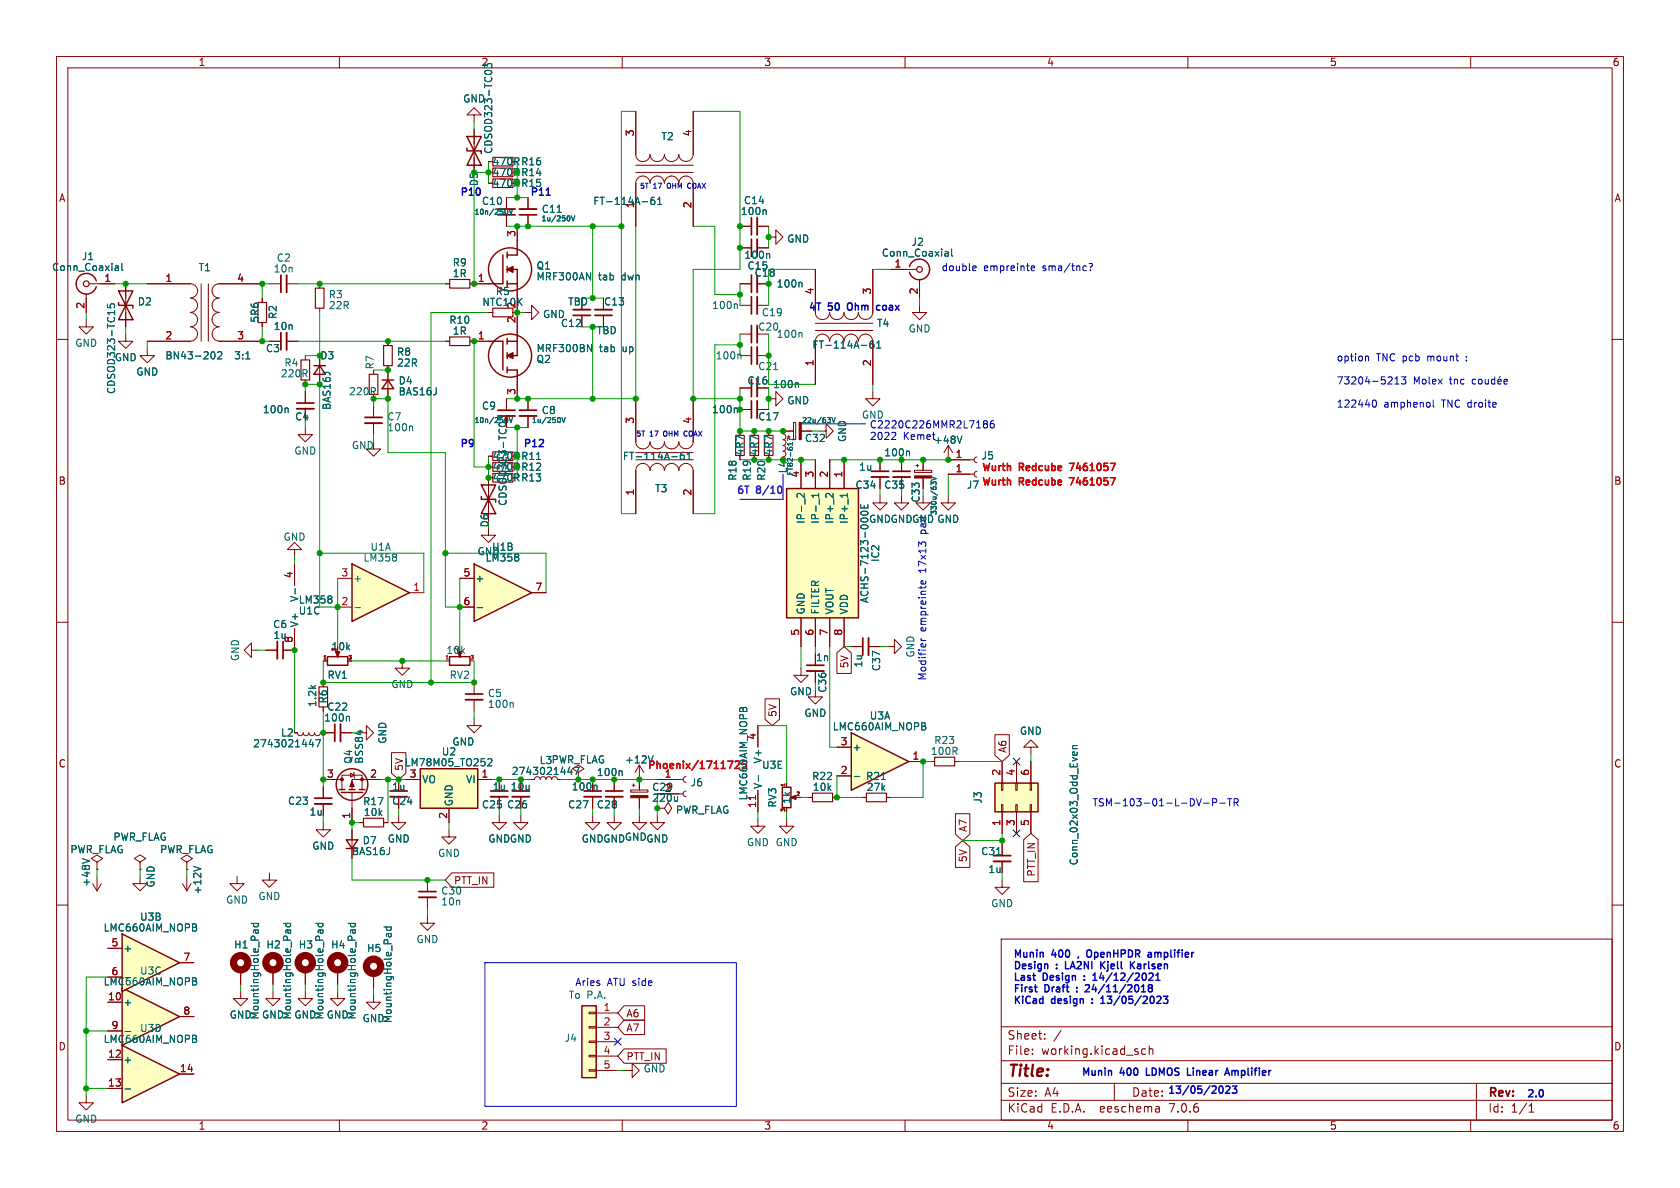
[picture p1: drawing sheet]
<svg xmlns="http://www.w3.org/2000/svg" width="297mm" height="210mm" viewBox="0 0 297 210" stroke-linecap="round" stroke-linejoin="round" font-family="sans-serif">
<defs><g id="words">
<text font-size="2.8" fill="#840000" x="178" y="190.9">Title:</text>
<g font-size="2.1" fill="#840000">
<text x="178" y="184">Sheet:</text>
<text x="178" y="186.7">File:</text>
<text x="184.1" y="186.7">working.kicad_sch</text>
<text x="178" y="196.9">KiCad</text>
<text x="178" y="194.1">Size:</text>
<text x="184.7" y="194.1">A4</text>
<text x="185.7" y="196.9">E.D.A.</text>
<text x="194.6" y="196.9">eeschema</text>
<text x="200" y="194.1">Date:</text>
<text x="207" y="196.9">7.0.6</text>
<text x="263" y="194.3">Rev:</text>
<text x="263" y="196.9">Id:</text>
<text x="267.1" y="196.9">1/1</text>
</g>
<g font-size="1.8" fill="#840000">
<text x="35" y="11.9">1</text>
<text x="135" y="11.9">3</text>
<text x="185" y="11.9">4</text>
<text x="235" y="11.9">5</text>
<text x="285" y="11.9">6</text>
<text x="87" y="29.4">470R R16</text>
<text x="10.3" y="35.9">A</text>
<text x="87" y="33.2">470R</text>
<text x="285.3" y="35.9">A</text>
<text x="100.3" y="54.2">TBD</text>
<text x="106.7" y="54.2">C13</text>
<text x="10.3" y="85.9">B</text>
<text x="87" y="85.3">470R R13</text>
<text x="285.3" y="85.9">B</text>
<text x="58.5" y="115.2">10k</text>
<text x="144.2" y="117.1">1n</text>
<text x="150.2" y="118.2" transform="rotate(-90 150.2 118.2)">5V</text>
<text x="137.5" y="126.8" transform="rotate(-90 137.5 126.8)">5V</text>
<text x="10.3" y="135.9">C</text>
<text x="90.4" y="137.2">2743021447</text>
<text x="178.1" y="133.2" transform="rotate(-90 178.1 133.2)">A6</text>
<text x="285.3" y="135.9">C</text>
<text x="69.2" y="142.5">C24</text>
<text x="171.1" y="147.2" transform="rotate(-90 171.1 147.2)">A7</text>
<text x="62.1" y="151.4">BAS16J</text>
<text x="171.1" y="152.5" transform="rotate(-90 171.1 152.5)">5V</text>
<text x="183.2" y="155.1" transform="rotate(-90 183.2 155.1)">PTT_IN</text>
<text x="80.2" y="156.5">PTT_IN</text>
<text x="10.3" y="185.9">D</text>
<text x="110.6" y="182.6">A7</text>
<text x="110.6" y="180">A6</text>
<text x="285.3" y="185.9">D</text>
<text x="110.6" y="187.6">PTT_IN</text>
<text x="35" y="199.9">1</text>
<text x="85" y="199.9">2</text>
<text x="135" y="199.9">3</text>
<text x="185" y="199.9">4</text>
<text x="235" y="199.9">5</text>
<text x="285" y="199.9">6</text>
</g>
<g font-size="1.8" fill="#006464">
<text x="85" y="11.9">2</text>
<text x="81.8" y="18.3">GND</text>
<text x="87.2" y="27.3" transform="rotate(-90 87.2 27.3)">CDSOD323-TC03</text>
<text x="116.8" y="25">T2</text>
<text x="84.7" y="33" transform="rotate(-90 84.7 33)">D5</text>
<text x="92" y="33.2">R15</text>
<text x="85.1" y="36.4">C10</text>
<text x="95.7" y="37.8">C11</text>
<text x="104.8" y="36.4">FT-114A-61</text>
<text x="130.9" y="38.2">100n</text>
<text x="131.4" y="36.3">C14</text>
<text x="14.4" y="46.2">J1</text>
<text x="48.8" y="46.5">C2</text>
<text x="79.9" y="47.3">R9</text>
<text x="94.8" y="47.8">Q1</text>
<text x="131.5" y="45.9">100n</text>
<text x="132" y="47.9">C15</text>
<text x="139.1" y="43.1">GND</text>
<text x="155.8" y="45.6">Conn_Coaxial</text>
<text x="161.1" y="43.7">J2</text>
<text x="9.1" y="48.1">Conn_Coaxial</text>
<text x="35" y="48.1">T1</text>
<text x="48.3" y="48.4">10n</text>
<text x="58" y="52.9">R3</text>
<text x="79.9" y="49.2">1R</text>
<text x="87.6" y="52.4">R5</text>
<text x="94.8" y="49.8">MRF300AN</text>
<text x="105.8" y="49.8">tab</text>
<text x="110" y="49.8">dwn</text>
<text x="133.3" y="49.1">C18</text>
<text x="137.2" y="51">100n</text>
<text x="24.3" y="54.2">D2</text>
<text x="45.9" y="57.1" transform="rotate(-90 45.9 57.1)">5R6</text>
<text x="48.3" y="58.5">10n</text>
<text x="49.1" y="56.5" transform="rotate(-90 49.1 56.5)">R2</text>
<text x="58" y="54.8">22R</text>
<text x="79.3" y="57.4">R10</text>
<text x="79.9" y="59.4">1R</text>
<text x="85.2" y="54.3">NTC10K</text>
<text x="95.9" y="56.4">GND</text>
<text x="99.1" y="58">C12</text>
<text x="105.4" y="59.3">TBD</text>
<text x="125.8" y="54.8">100n</text>
<text x="133.9" y="58.6">C20</text>
<text x="134.6" y="56.1">C19</text>
<text x="137.2" y="59.9">100n</text>
<text x="154.9" y="58">T4</text>
<text x="160.5" y="59">GND</text>
<text x="13.2" y="61.5">GND</text>
<text x="20.2" y="64.1">GND</text>
<text x="29.1" y="63.7">BN43-202</text>
<text x="41.7" y="63.7">3:1</text>
<text x="46.9" y="62.5">C3</text>
<text x="50.2" y="65">R4</text>
<text x="66.3" y="65.4" transform="rotate(-90 66.3 65.4)">R7</text>
<text x="70.1" y="63.1">R8</text>
<text x="70.1" y="65">22R</text>
<text x="94.8" y="62.5">MRF300BN</text>
<text x="94.8" y="64.4">Q2</text>
<text x="106" y="62.5">tab</text>
<text x="110.2" y="62.5">up</text>
<text x="126.4" y="63.7">100n</text>
<text x="133.9" y="65.6">C21</text>
<text x="143.5" y="61.8">FT-114A-61</text>
<text x="20.5" y="69.8" transform="rotate(-90 20.5 69.8)">CDSOD323-TC15</text>
<text x="24" y="66.6">GND</text>
<text x="49.5" y="66.9">220R</text>
<text x="61.6" y="70.1">220R</text>
<text x="70.4" y="68.2">D4</text>
<text x="70.4" y="70.1">BAS16J</text>
<text x="132" y="68.2">C16</text>
<text x="136.6" y="68.8">100n</text>
<text x="139.1" y="71.7">GND</text>
<text x="46.4" y="73.3">100n</text>
<text x="52.1" y="74.5">C4</text>
<text x="58.6" y="72.6" transform="rotate(-90 58.6 72.6)">BAS16J</text>
<text x="68.4" y="74.5">C7</text>
<text x="68.4" y="76.4">100n</text>
<text x="85.1" y="72.6">C9</text>
<text x="95.7" y="73.4">C8</text>
<text x="125.8" y="73.3">100n</text>
<text x="133.9" y="74.5">C17</text>
<text x="51.9" y="80.6">GND</text>
<text x="62.1" y="79.6">GND</text>
<text x="110" y="81.5">FT-114A-61</text>
<text x="131.7" y="80.6" transform="rotate(-90 131.7 80.6)">4R7</text>
<text x="134.2" y="80.6" transform="rotate(-90 134.2 80.6)">4R7</text>
<text x="136.8" y="80.6" transform="rotate(-90 136.8 80.6)">4R7</text>
<text x="139.3" y="83.8" transform="rotate(-90 139.3 83.8)">L4</text>
<text x="142.2" y="78.3">C32</text>
<text x="149.8" y="78.2" transform="rotate(-90 149.8 78.2)">GND</text>
<text x="151.8" y="83.4">1u</text>
<text x="156.2" y="80.9">100n</text>
<text x="165" y="78.6">+48V</text>
<text x="173.4" y="81.4">J5</text>
<text x="89.8" y="89.5" transform="rotate(-90 89.8 89.5)">CDSOD323-TC03</text>
<text x="115.7" y="87.2">T3</text>
<text x="130.4" y="85.1" transform="rotate(-90 130.4 85.1)">R18</text>
<text x="132.9" y="85.1" transform="rotate(-90 132.9 85.1)">R19</text>
<text x="135.5" y="85.1" transform="rotate(-90 135.5 85.1)">R20</text>
<text x="141.4" y="84.5" transform="rotate(-90 141.4 84.5)">4</text>
<text x="151.1" y="86.6">C34</text>
<text x="156.2" y="86.6">C35</text>
<text x="162.8" y="88.9" transform="rotate(-90 162.8 88.9)">C33</text>
<text x="50" y="95.8">GND</text>
<text x="86.6" y="93.3" transform="rotate(-90 86.6 93.3)">D6</text>
<text x="142.5" y="92.7" transform="rotate(-90 142.5 92.7)">IP-_2</text>
<text x="145" y="92.7" transform="rotate(-90 145 92.7)">IP-_1</text>
<text x="147.5" y="92.7" transform="rotate(-90 147.5 92.7)">IP+_2</text>
<text x="150.1" y="92.7" transform="rotate(-90 150.1 92.7)">IP+_1</text>
<text x="153.5" y="92.6">GNDGNDGND GND</text>
<text x="163.8" y="94.1" transform="rotate(-90 163.8 94.1)">pad</text>
<text x="64.2" y="99.5">LM358</text>
<text x="65.4" y="97.5">U1A</text>
<text x="84.3" y="98.3">GND</text>
<text x="85.7" y="99.5">LM358</text>
<text x="86.9" y="97.5">U1B</text>
<text x="155.6" y="99.4" transform="rotate(-90 155.6 99.4)">IC2</text>
<text x="52.7" y="106.9">LM358</text>
<text x="52.9" y="106.5" transform="rotate(-90 52.9 106.5)">V-</text>
<text x="62.4" y="103.1">+</text>
<text x="83.9" y="103.1">+</text>
<text x="153.7" y="106.7" transform="rotate(-90 153.7 106.7)">ACHS-7123-000E</text>
<text x="48.2" y="111.2">C6</text>
<text x="48.2" y="113.1">1u</text>
<text x="52.7" y="108.8">U1C</text>
<text x="52.9" y="111" transform="rotate(-90 52.9 111)">V+</text>
<text x="142.5" y="108.7" transform="rotate(-90 142.5 108.7)">GND</text>
<text x="145" y="108.7" transform="rotate(-90 145 108.7)">FILTER</text>
<text x="147.5" y="108.7" transform="rotate(-90 147.5 108.7)">VOUT</text>
<text x="150.1" y="108.7" transform="rotate(-90 150.1 108.7)">VDD</text>
<text x="42.4" y="117" transform="rotate(-90 42.4 117)">GND</text>
<text x="78.8" y="115.8">10k</text>
<text x="152.6" y="118.1" transform="rotate(-90 152.6 118.1)">1u</text>
<text x="155.8" y="118.7" transform="rotate(-90 155.8 118.7)">C37</text>
<text x="56.1" y="125.1" transform="rotate(-90 56.1 125.1)">1.2k</text>
<text x="57.8" y="125.8">C22</text>
<text x="57.8" y="120.2">RV1</text>
<text x="58" y="124.5" transform="rotate(-90 58 124.5)">R6</text>
<text x="69.1" y="121.8">GND</text>
<text x="79.4" y="120.2">RV2</text>
<text x="86.2" y="123.4">C5</text>
<text x="86.2" y="125.3">100n</text>
<text x="139.6" y="123.1">GND</text>
<text x="146.3" y="122.5" transform="rotate(-90 146.3 122.5)">C36</text>
<text x="49.6" y="130.4">L2</text>
<text x="57.2" y="127.8">100n</text>
<text x="68.5" y="131.6" transform="rotate(-90 68.5 131.6)">GND</text>
<text x="79.9" y="132">GND</text>
<text x="142.1" y="126.9">GND</text>
<text x="147.1" y="129.3">LMC660AIM_NOPB</text>
<text x="153.7" y="127.4">U3A</text>
<text x="165.1" y="131.7">R23</text>
<text x="180.2" y="130.1">GND</text>
<text x="44.7" y="132.3">2743021447</text>
<text x="62.4" y="135.1" transform="rotate(-90 62.4 135.1)">Q4</text>
<text x="64.4" y="135.1" transform="rotate(-90 64.4 135.1)">BSS84</text>
<text x="71.4" y="136.4" transform="rotate(-90 71.4 136.4)">5V</text>
<text x="71.4" y="135.7">LM78M05_TO252</text>
<text x="78" y="133.7">U2</text>
<text x="95.3" y="135.3">L3PWR_FLAG</text>
<text x="105.4" y="137.4">100n</text>
<text x="110.4" y="135.2">+12V</text>
<text x="134.6" y="136.1">U3E</text>
<text x="134.8" y="135.1" transform="rotate(-90 134.8 135.1)">V+</text>
<text x="150.6" y="132.9">+</text>
<text x="164.5" y="133.7">100R</text>
<text x="50.8" y="142.5">C23</text>
<text x="64.1" y="142.5">R17</text>
<text x="69.2" y="139.9">1u</text>
<text x="74.5" y="138.7">VO</text>
<text x="80.2" y="142.6" transform="rotate(-90 80.2 142.6)">GND</text>
<text x="82.3" y="138.7">VI</text>
<text x="85.1" y="143.1">C25 C26</text>
<text x="87" y="139.9">1u 10u</text>
<text x="100.3" y="143.1">C27</text>
<text x="101" y="139.9">100n</text>
<text x="105.4" y="143.1">C28</text>
<text x="115.2" y="141.9">220u</text>
<text x="115.2" y="140">C29</text>
<text x="122" y="139.2">J6</text>
<text x="132.3" y="141.6" transform="rotate(-90 132.3 141.6)">LMC660AIM_NOPB</text>
<text x="134.8" y="139.6" transform="rotate(-90 134.8 139.6)">V-</text>
<text x="137.4" y="142.9" transform="rotate(-90 137.4 142.9)">RV3</text>
<text x="139.9" y="142.2" transform="rotate(-90 139.9 142.2)">1k</text>
<text x="143.5" y="138.1">R22</text>
<text x="143.6" y="140">10k</text>
<text x="153" y="138.1">R21</text>
<text x="153.1" y="140">27k</text>
<text x="173.7" y="142.2" transform="rotate(-90 173.7 142.2)">J3</text>
<text x="19.9" y="148.8">PWR_FLAG</text>
<text x="54.6" y="144.4">1u</text>
<text x="64" y="149.4">D7</text>
<text x="64.2" y="144.5">10k</text>
<text x="68.4" y="149.1">GND</text>
<text x="86.2" y="149.1">GNDGND</text>
<text x="102.7" y="149.1">GNDGNDGNDGND</text>
<text x="119.4" y="144.1">PWR_FLAG</text>
<text x="131.9" y="149.8">GND GND</text>
<text x="12.3" y="151">PWR_FLAG</text>
<text x="28.2" y="151">PWR_FLAG</text>
<text x="55.1" y="150.4">GND</text>
<text x="77.3" y="151.7">GND</text>
<text x="173.4" y="151.4">C31</text>
<text x="174.6" y="154.5">1u</text>
<text x="190.7" y="153.1" transform="rotate(-90 190.7 153.1)">Conn_02x03_Odd_Even</text>
<text x="16.1" y="156.8" transform="rotate(-90 16.1 156.8)">+48V</text>
<text x="27.5" y="157" transform="rotate(-90 27.5 157)">GND</text>
<text x="35.8" y="158.2" transform="rotate(-90 35.8 158.2)">+12V</text>
<text x="39.9" y="159.9">GND</text>
<text x="45.6" y="159.3">GND</text>
<text x="77.9" y="158.3">C30</text>
<text x="77.9" y="160.3">10n</text>
<text x="175.1" y="160.6">GND</text>
<text x="18.2" y="164.9">LMC660AIM_NOPB</text>
<text x="24.7" y="163">U3B</text>
<text x="41.3" y="167.9">H1</text>
<text x="47" y="167.9">H2</text>
<text x="52.7" y="167.9">H3</text>
<text x="58.4" y="167.9">H4</text>
<text x="73.5" y="166.9">GND</text>
<text x="21.7" y="168.5">+</text>
<text x="21.7" y="173.6">-</text>
<text x="24.7" y="172.5">U3C</text>
<text x="64.8" y="168.5">H5</text>
<text x="18.2" y="174.4">LMC660AIM_NOPB</text>
<text x="21.7" y="178">+</text>
<text x="100.4" y="176.8">To P.A.</text>
<text x="18.2" y="184.6">LMC660AIM_NOPB</text>
<text x="21.7" y="183.1">-</text>
<text x="24.7" y="182.6">U3D</text>
<text x="40.5" y="180.3">GND</text>
<text x="45.9" y="180.3" transform="rotate(-90 45.9 180.3)">MountingHole_Pad</text>
<text x="46.2" y="180.3">GND</text>
<text x="51.7" y="180.3" transform="rotate(-90 51.7 180.3)">MountingHole_Pad</text>
<text x="51.9" y="180.3">GND</text>
<text x="57.4" y="180.3" transform="rotate(-90 57.4 180.3)">MountingHole_Pad</text>
<text x="57.7" y="180.3">GND</text>
<text x="63.1" y="180.3" transform="rotate(-90 63.1 180.3)">MountingHole_Pad</text>
<text x="64" y="180.9">GND</text>
<text x="69.4" y="181" transform="rotate(-90 69.4 181)">MountingHole_Pad</text>
<text x="99.7" y="184.4">J4</text>
<text x="21.7" y="188.2">+</text>
<text x="113.7" y="189.8">GND</text>
<text x="13.2" y="198.7">GND</text>
</g>
<g font-size="1.8" fill="#a90000">
<text x="112.1" y="24.2" transform="rotate(-90 112.1 24.2)">3</text>
<text x="122.3" y="24.2" transform="rotate(-90 122.3 24.2)">4</text>
<text x="91.2" y="42" transform="rotate(-90 91.2 42)">3</text>
<text x="112.1" y="36.9" transform="rotate(-90 112.1 36.9)">1</text>
<text x="122.3" y="36.9" transform="rotate(-90 122.3 36.9)">2</text>
<text x="158" y="47.4">1</text>
<text x="18.3" y="49.9">1</text>
<text x="29.1" y="49.9">1</text>
<text x="41.8" y="49.9">4</text>
<text x="84.4" y="49.9">1</text>
<text x="143.9" y="52.1" transform="rotate(-90 143.9 52.1)">4</text>
<text x="154.1" y="52.1" transform="rotate(-90 154.1 52.1)">3</text>
<text x="162.3" y="52.1" transform="rotate(-90 162.3 52.1)">2</text>
<text x="15" y="54.7" transform="rotate(-90 15 54.7)">2</text>
<text x="91.2" y="57.2" transform="rotate(-90 91.2 57.2)">2</text>
<text x="91.2" y="54.7" transform="rotate(-90 91.2 54.7)">2</text>
<text x="29.1" y="60.1">2</text>
<text x="41.8" y="60.1">3</text>
<text x="84.4" y="60.1">1</text>
<text x="143.9" y="64.8" transform="rotate(-90 143.9 64.8)">1</text>
<text x="154.1" y="64.8" transform="rotate(-90 154.1 64.8)">2</text>
<text x="91.2" y="69.9" transform="rotate(-90 91.2 69.9)">3</text>
<text x="112.1" y="75" transform="rotate(-90 112.1 75)">3</text>
<text x="122.3" y="75" transform="rotate(-90 122.3 75)">4</text>
<text x="168.8" y="81">1</text>
<text x="168.8" y="83.6">1</text>
<text x="112.1" y="87.7" transform="rotate(-90 112.1 87.7)">1</text>
<text x="122.3" y="87.7" transform="rotate(-90 122.3 87.7)">2</text>
<text x="143.9" y="84.5" transform="rotate(-90 143.9 84.5)">3</text>
<text x="146.4" y="84.5" transform="rotate(-90 146.4 84.5)">2</text>
<text x="149" y="84.5" transform="rotate(-90 149 84.5)">1</text>
<text x="60.3" y="102">3</text>
<text x="81.8" y="102">5</text>
<text x="51.8" y="102.3" transform="rotate(-90 51.8 102.3)">4</text>
<text x="60.3" y="107.1">2</text>
<text x="73" y="104.5">1</text>
<text x="81.8" y="107.1">6</text>
<text x="94.5" y="104.5">7</text>
<text x="51.8" y="113.7" transform="rotate(-90 51.8 113.7)">8</text>
<text x="141.4" y="112.5" transform="rotate(-90 141.4 112.5)">5</text>
<text x="143.9" y="112.5" transform="rotate(-90 143.9 112.5)">6</text>
<text x="146.4" y="112.5" transform="rotate(-90 146.4 112.5)">7</text>
<text x="149" y="112.5" transform="rotate(-90 149 112.5)">8</text>
<text x="133.7" y="130.9" transform="rotate(-90 133.7 130.9)">4</text>
<text x="148.5" y="131.8">3</text>
<text x="57.7" y="137.5">3</text>
<text x="65.3" y="137.5">2</text>
<text x="72.3" y="137.5">3</text>
<text x="85" y="137.5">1</text>
<text x="117.4" y="137.5">1</text>
<text x="148.5" y="136.9">2</text>
<text x="161.2" y="134.4">1</text>
<text x="176.9" y="137.2" transform="rotate(-90 176.9 137.2)">2</text>
<text x="179.5" y="137.2" transform="rotate(-90 179.5 137.2)">4</text>
<text x="182" y="137.2" transform="rotate(-90 182 137.2)">6</text>
<text x="117.4" y="140.1">2</text>
<text x="133.7" y="142.9" transform="rotate(-90 133.7 142.9)">11</text>
<text x="62" y="144.9" transform="rotate(-90 62 144.9)">1</text>
<text x="79.1" y="144.9" transform="rotate(-90 79.1 144.9)">2</text>
<text x="176.9" y="146.1" transform="rotate(-90 176.9 146.1)">1</text>
<text x="179.5" y="146.1" transform="rotate(-90 179.5 146.1)">3</text>
<text x="182" y="146.1" transform="rotate(-90 182 146.1)">5</text>
<text x="19.6" y="167.4">5</text>
<text x="19.6" y="172.5">6</text>
<text x="32.3" y="169.9">7</text>
<text x="19" y="176.9">10</text>
<text x="32.3" y="179.5">8</text>
<text x="106.6" y="178.8">1</text>
<text x="19.6" y="182">9</text>
<text x="106.6" y="181.4">2</text>
<text x="106.6" y="183.9">3</text>
<text x="19" y="187.1">12</text>
<text x="31.7" y="189.6">14</text>
<text x="106.6" y="186.4">4</text>
<text x="106.6" y="189">5</text>
<text x="19" y="192.2">13</text>
</g>
<g font-size="1.8" fill="#0000c2">
<text x="81.3" y="34.7">P10</text>
<text x="166.4" y="48">double</text>
<text x="173.9" y="48">empreinte</text>
<text x="184.4" y="48">sma/tnc?</text>
<text x="142.9" y="55">4T</text>
<text x="146.5" y="55">50</text>
<text x="150.4" y="55">Ohm</text>
<text x="156.1" y="55">coax</text>
<text x="236.2" y="64">option</text>
<text x="243.3" y="64">TNC pcb</text>
<text x="252.6" y="64">mount</text>
<text x="236.2" y="68.1">73204-5213</text>
<text x="249.8" y="68.1">Molex</text>
<text x="256.4" y="68.1">tnc</text>
<text x="152.3" y="74.2">GND</text>
<text x="153.7" y="75.8">C2220C226MMR2L7186</text>
<text x="153.7" y="77.9">2022</text>
<text x="159.7" y="77.9">Kemet</text>
<text x="236.2" y="72.1">122440</text>
<text x="244.6" y="72.1">amphenol</text>
<text x="255" y="72.1">TNC droite</text>
<text x="81.3" y="79.1">P9</text>
<text x="163.8" y="101.1" transform="rotate(-90 163.8 101.1)">17x13</text>
<text x="163.8" y="111.7" transform="rotate(-90 163.8 111.7)">empreinte</text>
<text x="161.8" y="116.3" transform="rotate(-90 161.8 116.3)">GND</text>
<text x="163.8" y="120.4" transform="rotate(-90 163.8 120.4)">Modifier</text>
<text x="193" y="142.6">TSM-103-01-L-DV-P-TR</text>
<text x="179.1" y="169.4">Munin</text>
<text x="179.1" y="171.4">Design</text>
<text x="179.1" y="173.5">Last</text>
<text x="184.5" y="173.5">Design</text>
<text x="186" y="169.4">400</text>
<text x="186.8" y="171.4">:</text>
<text x="188.9" y="171.4">LA2NI</text>
<text x="193.2" y="169.4">OpenHPDR</text>
<text x="194.3" y="173.5">14/12/2021</text>
<text x="195.7" y="171.4">Kjell</text>
<text x="201.4" y="171.4">Karlsen</text>
<text x="204.6" y="169.4">amplifier</text>
<text x="101.6" y="174.4">Aries</text>
<text x="107.4" y="174.4">ATU side</text>
<text x="179.1" y="175.5">First</text>
<text x="179.1" y="177.6">KiCad</text>
<text x="184.8" y="175.5">Draft</text>
<text x="186" y="177.6">design</text>
<text x="193" y="175.5">24/11/2018</text>
<text x="195.7" y="177.6">13/05/2023</text>
<text x="191.1" y="190.2">Munin</text>
<text x="198.1" y="190.2">400</text>
<text x="203.2" y="190.2">LDMOS</text>
<text x="211" y="190.2">Linear</text>
<text x="218.3" y="190.2">Amplifier</text>
<text x="206.4" y="193.4">13/05/2023</text>
<text x="269.9" y="194.1">2.0</text>
</g>
<g font-size="1.8" fill="#009600">
<text x="87" y="31.3">470R R14</text>
<text x="56.5" y="63.7">D3</text>
<text x="87" y="81.5">470R R11</text>
<text x="87" y="83.4">470R R12</text>
</g>
<g font-size="1.8" fill="#ff000b">
<text x="173.4" y="83.6">Wurth</text>
<text x="180.2" y="83.6">Redcube</text>
<text x="189.6" y="83.6">7461057</text>
<text x="170.8" y="86.6">J7 Wurth</text>
<text x="180.2" y="86.2">Redcube</text>
<text x="189.6" y="86.2">7461057</text>
</g>
<g font-size="1.8" fill="#19369f">
<text x="130.2" y="87.4">6T</text>
<text x="133.8" y="87.4">8/10</text>
</g>
<text font-size="1.8" fill="#ff1500" x="114.3" y="136.3">Phoenix/1711725</text>
<g font-size="1.3" fill="#0000c2">
<text x="113" y="33.4">5T</text>
<text x="115.6" y="33.4">17</text>
<text x="118.4" y="33.4">OHM</text>
<text x="122.3" y="33.4">COAX</text>
<text x="112.4" y="77.2">5T</text>
<text x="115" y="77.2">17</text>
<text x="117.7" y="77.2">OHM</text>
<text x="121.7" y="77.2">COAX</text>
</g>
<g font-size="1.3" fill="#006464">
<text x="83.8" y="38.1">10n/250V</text>
<text x="95.6" y="39.3">1u/250V</text>
<text x="83.8" y="75">10n/250V</text>
<text x="93.9" y="75">1u/250V</text>
<text x="141.7" y="75">22u/63V</text>
<text x="140.4" y="84.2" transform="rotate(-90 140.4 84.2)">FT82-61?</text>
<text x="165.8" y="91.2" transform="rotate(-90 165.8 91.2)">330u/63V</text>
</g>
<g font-size=".9" fill="#a90000">
<text x="57" y="116.6">1</text>
<text x="59.4" y="115.2" transform="rotate(-90 59.4 115.2)">2</text>
<text x="61.5" y="116.6">3</text>
<text x="78.6" y="116.6">1</text>
<text x="83.1" y="116.6">3</text>
<text x="138.8" y="143.6" transform="rotate(-90 138.8 143.6)">3</text>
<text x="138.8" y="139.2" transform="rotate(-90 138.8 139.2)">1</text>
<text x="140.7" y="140.7">2</text>
</g>
<text font-size=".9" fill="#006464" x="81" y="115.2" transform="rotate(-90 81 115.2)">2</text>
</g></defs>
<g fill="none" stroke="#840000" stroke-width=".18">
<path d="M10 10h277v190h-277zM12 12h273v186h-273zM60 10v2M110 10v2M160 10v2M210 10v2M260 10v2M10 60h2M285 60h2M10 110h2M285 110h2M83.8 120.7v2"/>
<path d="M83.8 123.7v2M108.6 137.8v2M139.1 138.4v.7M10 160h2M108.6 140.8v2.1M140.6 141h1M285 160h2M177 166h108v32h-108zM15.2 193.7v1.2h1.3l-1.3 1.3-1.2-1.3h1.2M60 198v2M110 198v2M160 198v2"/>
<path d="M177 194.5h108M177 191.5h108M177 187.5h108M177 181.5h108M182.5 186.3v.1M182.5 185.5v.1M184.7 183.6v.1M184.7 182.8v.1M187.6 182.1l-1.3 2M197 191.5v3M202.5 185.5l-.4-.1-.3 .3v.4l.2 .2h.5M203.2 185.5l.2-.1 .3 .1 .1 .9"/>
<path d="M203.2 184.9v1.5M204.9 195.7l.1 .9M205 196.5l-.2 .1M205 196h-.2M210 198v2M260 198v2M261 191.5v6.5M270.3 196.6h.9M270.3 195.5l.4-.4v1.5"/>
</g>
<path d="M82.3 123.7h3M107.1 140.8h3" fill="none" stroke="#840000" stroke-width=".33"/>
<path d="M82.3 122.7h3M107.1 139.8h3" fill="none" stroke="#840000" stroke-width=".3"/>
<path d="M90.5 124.2l.2 .2v.7M109.8 136.3l.2 .1v.7" fill="none" stroke="#006464" stroke-width=".18"/>
<path d="M139.7 141l1-.4v.8l-1-.4h.3z" fill="#840000" stroke="#840000" stroke-width=".18"/>
<path d="M138.3 139.2h1.5v3.6h-1.5z" fill="none" stroke="#840000" stroke-width=".25"/>
<path d="M21.6 184.8l10.1 5.1-10.1 5z" fill="#ffffc2"/>
<path d="M21.6 184.8l10.1 5.1-10.1 5z" fill="none" stroke="#840000" stroke-width=".25"/>
<path d="M19 187.3h2.6M19 192.4h2.6M31.7 189.9h2.6" fill="none" stroke="#840000" stroke-width=".18"/>
<path d="M22.1 192.5h1M34.5 183.6l.3 .3-.1 .3-.2 .1M34.6 183.1l.1 .1-.1 .3" fill="none" stroke="#006464" stroke-width=".18"/>
<path d="M83.8 99.7l10.2 5.1-10.2 5.1z" fill="#ffffc2"/>
<path d="M160.8 47.1a1.81 1.81 0 0 1 2.8-1 1.81 1.81 0 0 1 0 3 1.81 1.81 0 0 1-2.8-1M83.8 99.7l10.2 5.1-10.2 5.1zM61.2 148.5h2l-1 1.5zM61.2 150h2" fill="none" stroke="#840000" stroke-width=".25"/>
<g fill="none" stroke="#840000" stroke-width=".18">
<path d="M157.5 47.6h4.6M162.6 54v1.2h-1.3l1.3 1.3 1.2-1.3h-1.2M162.6 49.4v3.3M81.3 102.2h2.5M81.3 107.3h2.5M94 104.8h2.5M141.6 118.1v1.3h-1.3l1.3 1.3 1.3-1.3h-1.3M111.5 139.6h3.1v.4h-3.1zM111.8 138.8h.5M112 138.6v.5M113 137.8v1.8M57.1 145.4v1.3h1.3l-1.3 1.3-1.2-1.3h1.2"/>
<path d="M62.2 146.7v3.3M113 141v1.9M59.7 175.3v1.2h1.3l-1.3 1.3-1.3-1.3h1.3M59.7 171.5v2.5M66 175.9v1.3h1.3l-1.3 1.2-1.2-1.2h1.2M66 172.1v2.5"/>
</g>
<g fill="none" stroke="#006464" stroke-width=".18">
<path d="M167.2 44.4h.2l.2 .2v.7M167.6 45.2l-.4 .1M167.6 44.7l-.4 .1M168.2 44v1.1l.2 .2M91.7 98v.3M91.7 98.6v.5M84.3 107.4h1M119.8 140.8v.8M119.8 141.5l-.2 .1M61.5 163.2h1.3M62 163.2v.4l.2 .2 .5-.1v-.5M62.3 164.4v.4"/>
<path d="M62.7 164.4l.1 .4M62.8 164.4h-.8v.4M67.9 163.9h1.3M68.4 163.9l-.1 .3 .3 .3 .5-.1v-.5M68.6 165l.1 .4M69.1 165l.1 .4M69.2 165l-.8 .1-.1 .3"/>
</g>
<g fill="none" stroke="#840000" stroke-width="1.3">
<circle cx="59.7" cy="170.2" r="1.27"/>
<circle cx="66" cy="170.8" r="1.27"/>
</g>
<circle cx="162.6" cy="47.6" r=".51" fill="none" stroke="#840000" stroke-width=".2"/>
<path d="M111.5 140.6h3.1v.4h-3.1z" fill="#840000" stroke="#840000" stroke-width=".18"/>
<path d="M21.6 174.6l10.1 5.1-10.1 5.1z" fill="#ffffc2"/>
<path d="M21.6 174.6l10.1 5.1-10.1 5.1z" fill="none" stroke="#840000" stroke-width=".25"/>
<path d="M19 177.2h2.6M31.7 179.7h2.6M19 182.2h2.6" fill="none" stroke="#840000" stroke-width=".18"/>
<path d="M34.5 173.5l.3 .2-.1 .3-.2 .1M34.6 172.9l.1 .2-.1 .3M22.1 182.3h1" fill="none" stroke="#006464" stroke-width=".18"/>
<path d="M21.6 165.1l10.1 5.1-10.1 5.1z" fill="#ffffc2"/>
<path d="M139.1 86.4h12.7v22.8h-12.7zM57.9 116.1h3.6v1.5h-3.6zM21.6 165.1l10.1 5.1-10.1 5.1z" fill="none" stroke="#840000" stroke-width=".25"/>
<g fill="none" stroke="#840000" stroke-width=".18">
<path d="M144.8 76.2h1.2v-1.3l1.3 1.3-1.3 1.3v-1.3M141.6 81.3v5.1M144.1 81.3v5.1M146.7 81.3v5.1M149.2 81.3v5.1M155.6 81.3v2M155.6 84.3v2.1M167.6 81.3h4.6M167.6 83.8h4.6M172.7 80.8l-.3 .1-.2 .4 .2 .3 .3 .2M172.7 83.3l-.3 .1-.2 .4 .2 .4 .3 .1M57.1 116.8h.7"/>
<path d="M141.6 109.2v5.1M144.1 109.2v5.1M146.7 109.2v5.1M149.2 109.2v5.1M150.5 114.3h2M153.5 114.3h2.1M156.8 114.3h1.3v-1.3l1.3 1.3-1.3 1.3v-1.3M116.2 137.8h4.6M121.3 139.8l-.4 .2-.1 .3 .1 .4 .4 .1M121.3 137.3l-.4 .1-.1 .4 .1 .3 .4 .2M164.5 134.6h.7M168.8 134.6h.7"/>
<path d="M182.2 132.1h1.3l-1.3-1.3-1.2 1.3h1.2v1.3M16.4 156.2l.7 1.3M17.1 152.4l1.1-.6-1.1-.7-1 .7 1 .6v1.3M17.1 153.7h.1M17.1 154.9v2.6M17.9 156.2l-.8 1.3M24.8 154.9v1.3h1.2l-1.2 1.3-1.3-1.3h1.3M24.8 152.4l1-.6-1-.7-1.1 .7 1.1 .6v1.3M24.8 153.7h.1M32.3 156.2l.7 1.3M33 152.4l1-.6-1-.7-1 .7 1 .6v1.3M33 153.7h.1"/>
<path d="M33 154.9v2.6M33.8 156.2l-.8 1.3M41.9 154.9v1.3h1.3l-1.3 1.3-1.3-1.3h1.3M47.6 154.3v1.3h1.3l-1.3 1.2-1.2-1.2h1.2M108.6 144.1v1.3h1.3l-1.3 1.3-1.3-1.3h1.3M116.2 142.9h1.3l.6-1 .6 1-.6 1-.6-1M116.2 142.9h.1M116.2 144.1v1.3h1.3l-1.3 1.3-1.3-1.3h1.3M116.2 140.3h4.6M134 144.8v1.3h1.3l-1.3 1.2-1.3-1.2h1.3M139.1 144.8v1.3h1.2l-1.2 1.2-1.3-1.2h1.3M19 167.6h2.6"/>
<path d="M31.7 170.2h2.6M42.5 175.3v1.2h1.3l-1.3 1.3-1.2-1.3h1.2M42.5 171.5v2.5M48.3 175.3v1.2h1.2l-1.2 1.3-1.3-1.3h1.3M48.3 171.5v2.5M54 175.3v1.2h1.2l-1.2 1.3-1.3-1.3h1.3M54 171.5v2.5"/>
</g>
<g fill="none" stroke="#006464" stroke-width=".18">
<path d="M142.2 87.2v.8l-.9-.8-.4 .3 .1 .4M144.7 87.6h-1.2l.3 .3M144.7 87.2v.7M144.8 88.2v.9M147.3 87.2v.8l-.9-.8-.3 .1-.1 .5M149.8 87.2v.7M149.8 87.6h-1.3l.3 .2M152.2 89.2v.6h1.2v-.6M152.8 89.4v.4M153.2 91.6h-.6l-.3 .1-.1 .2v.2M153.4 90.8a.68 .68 0 0 0-.6-.5 .68 .68 0 0 0-.6 .5l.1 .2 .3 .1 .6-.1M14.5 151.8l1.3 .4"/>
<path d="M34.2 153.2l1.3 .4M34.5 163.9l.3 .3-.1 .3-.2 .1M34.6 163.4l.1 .2-.1 .3M44.4 163.2h1.3M44.9 163.2l-.1 .4 .3 .2 .5-.1v-.5M45.1 164.4l.1 .4M45.6 164.4l.1 .4M45.7 164.4h-.8l-.1 .4M50.1 163.2h1.3M50.6 163.2l-.1 .4 .3 .2 .5-.1v-.5M50.8 164.4l.1 .4M51.3 164.4l.1 .4"/>
<path d="M51.4 164.4h-.8l-.1 .4M55.8 163.2h1.3M56.3 163.2l-.1 .4 .3 .2 .5-.1v-.5M56.6 164.4v.4M57 164.4l.1 .4M57.1 164.4h-.8l-.1 .4"/>
</g>
<g fill="none" stroke="#840000" stroke-width="1.3">
<circle cx="42.5" cy="170.2" r="1.27"/>
<circle cx="48.3" cy="170.2" r="1.27"/>
<circle cx="54" cy="170.2" r="1.27"/>
</g>
<path d="M128.7 134.5h.8l-.5 1.3M130.5 134.5l-.5 .2M130.7 135.1l-.8 .7h.8" fill="none" stroke="#ff1500" stroke-width=".26"/>
<path d="M59.3 115.2h.8l-.4 1v-.2v.2z" fill="#840000" stroke="#840000" stroke-width=".18"/>
<path d="M139.1 86.4h12.7v22.8h-12.7z" fill="#ffffc2" stroke="#ffffc2" stroke-width=".18"/>
<path d="M154.1 84.3h3M153.5 112.8v3" fill="none" stroke="#840000" stroke-width=".33"/>
<path d="M154.1 83.3h3M152.5 112.8v3" fill="none" stroke="#840000" stroke-width=".3"/>
<path d="M165.2 133.9h3.6v1.5h-3.6z" fill="none" stroke="#840000" stroke-width=".2"/>
<path d="M189 81.9h.9M189 84.4h.9M196.3 81.9h.8l-.5 1.3M196.3 84.4h.8l-.5 1.3" fill="none" stroke="#ff000b" stroke-width=".25"/>
<path d="M62.2 99.7l10.2 5.1-10.2 5.1z" fill="#ffffc2"/>
<path d="M62.2 99.7l10.2 5.1-10.2 5.1zM175.9 138.4h7.6v5.1h-7.6zM102.9 177.8h2.5v12.7h-2.5z" fill="none" stroke="#840000" stroke-width=".25"/>
<g fill="none" stroke="#840000" stroke-width=".18">
<path d="M144.1 47.6v7.6a1.26 1.26 0 0 0 1.3 1.3 1.26 1.26 0 0 0 1.3-1.3M144.1 58.4h10.2M144.1 57.2h10.2M146.7 55.2a1.27 1.27 0 0 0 1.3 1.3 1.27 1.27 0 0 0 1.2-1.3 1.26 1.26 0 0 0 1.3 1.3 1.26 1.26 0 0 0 1.2-1.3M151.8 55.2a1.26 1.26 0 0 0 1.2 1.3 1.26 1.26 0 0 0 1.3-1.3M154.3 47.6v7.6M66 78.1v1.3h1.3l-1.3 1.2-1.2-1.2h1.2M130.8 76.2v.8M135.9 76.2v.8M139.2 77.2h.5M139.4 77v.5M140.3 74.7h.4v3h-.4z"/>
<path d="M140.3 76.2h-1.9v.5l.4 .2 .1 .3-.1 .4-.4 .1 .4 .2 .1 .3-.1 .4-.4 .1 .4 .2 .1 .4-.1 .3-.4 .2 .4 .1 .1 .4-.1 .3-.4 .2v.5M141.7 76.2h1.8M146.7 60.3a1.26 1.26 0 0 0-1.3-1.2 1.26 1.26 0 0 0-1.3 1.2v7.6M146.7 60.3a1.27 1.27 0 0 1 1.3-1.2 1.27 1.27 0 0 1 1.2 1.2 1.26 1.26 0 0 1 1.3-1.2 1.26 1.26 0 0 1 1.2 1.2M151.8 60.3a1.26 1.26 0 0 1 1.2-1.2 1.26 1.26 0 0 1 1.3 1.2v7.6M167.6 78.7l-.7 1.3M167.6 78.7v2.6M167.6 78.7l.8 1.3M130.8 80.5v.8M135.9 80.5v.8M155.6 87.6v1.3h1.2l-1.2 1.3-1.3-1.3h1.3M159.4 87.6v1.3h1.3l-1.3 1.3-1.3-1.3h1.3"/>
<path d="M159.4 81.3v2M159.4 84.3v2.1M161.7 83.1h3v.4h-3zM161.9 82.3h.5M162.2 82v.6M163.2 87.6v1.3h1.3l-1.3 1.3-1.3-1.3h1.3M163.2 81.3v1.8M163.2 84.5v1.9M167.6 87.6v1.3h-1.2l1.2 1.3 1.3-1.3h-1.3M59.7 107.3h2.5M59.7 102.2h2.5M72.4 104.8h2.5"/>
<path d="M57.1 139.1v2M57.1 129.5h2.1M60.2 129.5h2M134 128.3v3.8M134 139.7v3.8M177 138.4h.3v1.3h-.3zM177.2 134.6v3.8M179.6 138.4h.2v1.3h-.2zM179.7 134.6v3.8M182.1 138.4h.3v1.3h-.3zM182.2 134.6v3.8M57.1 142.1v2"/>
<path d="M63.5 145.4h.8M67.8 145.4h.8M104.8 144.1v1.3h1.2l-1.2 1.3-1.3-1.3h1.3M113 144.1v1.3h1.3l-1.3 1.3-1.2-1.3h1.2M177 142.2h.3v1.3h-.3zM177.2 155.6v1.2h1.2l-1.2 1.3-1.3-1.3h1.3M177.2 143.5v3.8M177.2 149.2v2.1M177.2 152.3v2M179.6 142.2h.2v1.3h-.2zM179.7 143.5v3.8M182.1 142.2h.3v1.3h-.3z"/>
<path d="M182.2 143.5v3.8M104.1 178.9h1.3v.3h-1.3zM105.4 179.1h3.8M104.1 189.1h1.3v.3h-1.3zM104.1 186.6h1.3v.2h-1.3zM104.1 184h1.3v.3h-1.3zM104.1 181.5h1.3v.2h-1.3zM105.4 181.6h3.8M105.4 184.2h3.8M105.4 186.7h3.8M105.4 189.2h3.8"/>
</g>
<g fill="none" stroke="#006464" stroke-width=".18">
<path d="M139.8 77.7h-.1a.3 .3 0 0 0-.5-.1l.1 .3M140 77.7h.1M140.1 78.2v.5M146.3 73.8h.5l-.3 .3M146.7 74.2v.5M147.1 73.8l.3 .9 .3-.9M152.3 61.1h.9M154.4 60.3h-.4a.86 .86 0 0 0 0 1.2l.4-.1 .1-.4-.2-.2h-.4l-.1 .2M155 61.5h.7M155 60.6l.4-.3v1.2M160.6 79.7l.2 .2v.7M170.1 77.1l-.5 1.3"/>
<path d="M70.1 98v.3M70.1 98.6v.5M164.6 84.3l.9 .3-.9 .3M165.5 85.6v-.3l-.2-.1h-.3v.3l-.4-.3v.5M62.8 107.4h.9M61.6 126.6l.2 .2v.7M130.8 125.2l.2-.1 .3 .1M132 125.3l-.1-.2-.3-.1-.2 .3M134.1 137.1v1M189.6 133.3l.1-.3 .2-.1 .1 .6M189.6 132.4h.8M190.4 133v.3"/>
<path d="M190.4 131.8l-.7 .1-.1 .3 .1 .2M176.2 151.1h.7"/>
</g>
<g fill="#840000" stroke="#840000" stroke-width=".18">
<path d="M141.3 74.7h.4v3h-.4z"/>
<path d="M161.7 84.1h3v.4h-3z"/>
</g>
<g fill="#ffffc2" stroke="#ffffc2" stroke-width=".18">
<path d="M175.9 138.4h7.6v5.1h-7.6z"/>
<path d="M102.9 177.8h2.5v12.7h-2.5z"/>
</g>
<path d="M157.9 84.3h3M60.2 128v3.1M55.6 142.1h3.1M175.6 152.3h3.1" fill="none" stroke="#840000" stroke-width=".33"/>
<path d="M157.9 83.3h3M59.2 128v3.1M55.6 141.1h3.1M175.6 151.3h3.1" fill="none" stroke="#840000" stroke-width=".3"/>
<path d="M130 77h1.6v3.5h-1.6zM135.1 77h1.6v3.5h-1.6zM64.3 144.7h3.5v1.5h-3.5z" fill="none" stroke="#840000" stroke-width=".2"/>
<path d="M133.6 140.6v.8" fill="none" stroke="#a90000" stroke-width=".18"/>
<path d="M150.5 129.5l10.2 5.1-10.2 5.1z" fill="#ffffc2"/>
<g fill="none" stroke="#840000" stroke-width=".25">
<path d="M82.5 24.1h2.6l-1.3 2.6zM82.5 26.2v.5h2.6v.5M83.8 26.7l1.3 2.5h-2.6zM17 49.7a1.81 1.81 0 0 0-2.8-1 1.81 1.81 0 0 0 0 2.9 1.81 1.81 0 0 0 2.8-.9M21 53.5v.5h2.5v.5M21 51.4h2.5l-1.3 2.6zM22.2 54l1.3 2.5h-2.5zM88.9 45.1v5.1h-2.5M89.7 50.2h1.7M89.7 44.6v1M89.7 47.1v1M89.7 49.7v1"/>
<path d="M89.7 59.8v1M89.7 47.6h1.7v5.1M91.4 42.5v2.6h-1.7M91.4 57.8v5.1h-1.7M55.5 64.6h2M56.5 64.6l1 1.6h-2zM67.6 67.2h2M68.6 67.2l1 1.5h-2zM86.4 60.3h2.5v5.1M89.7 62.4v1M89.7 64.9v1M89.7 65.4h1.7v2.5"/>
<path d="M89.7 60.3h1.7M85.1 85.7h2.5l-1.2 2.6zM85.1 87.8v.5h2.5v.5M86.4 88.3l1.2 2.5h-2.5zM79.5 116.1h3.6v1.5h-3.6zM59.9 139.6h1.1M61.7 139.6h1M63.5 139.6h1M74.3 135.9h10.2v7h-10.2zM150.5 129.5l10.2 5.1-10.2 5.1zM60.3 140.1h3.8"/>
<circle cx="90.2" cy="47.6" r="3.8"/>
<circle cx="90.2" cy="62.9" r="3.8"/>
<circle cx="62.2" cy="138.7" r="2.79"/>
</g>
<g fill="none" stroke="#840000" stroke-width=".18">
<path d="M112.4 19.7v7.6a1.26 1.26 0 0 0 1.3 1.3 1.26 1.26 0 0 0 1.2-1.3M122.6 19.7v7.6M83.8 20.3h1.3l-1.3-1.2-1.3 1.2h1.3v1.3M83.8 22.9v7.6M86.4 30.5h.7M86.4 32.4h.7M86.4 28.6h.7M89.5 34.9v2.1M89.5 38v2M93.3 34.9v2.1M93.3 38v2M112.4 30.5h10.2"/>
<path d="M112.4 29.2h10.2M114.9 32.4a1.26 1.26 0 0 0-1.2-1.3 1.26 1.26 0 0 0-1.3 1.3v7.6M114.9 32.4a1.26 1.26 0 0 1 1.3-1.3 1.26 1.26 0 0 1 1.2 1.3M114.9 27.3a1.26 1.26 0 0 0 1.3 1.3 1.26 1.26 0 0 0 1.2-1.3M117.5 32.4a1.27 1.27 0 0 1 1.2-1.3 1.27 1.27 0 0 1 1.3 1.3 1.26 1.26 0 0 1 1.3-1.3 1.26 1.26 0 0 1 1.2 1.3M117.5 27.3a1.26 1.26 0 0 0 1.2 1.3 1.26 1.26 0 0 0 1.3-1.3M120 27.3a1.26 1.26 0 0 0 1.3 1.2 1.26 1.26 0 0 0 1.2-1.2M122.6 32.4v7.6M15.2 56.5v1.3h1.3l-1.3 1.3-1.2-1.3h1.2M15.2 51.9v3.3M15.7 50.2h4.6M22.2 59.1v1.2h1.3l-1.3 1.3-1.2-1.3h1.2"/>
<path d="M22.2 50.2v7.6M26 50.2h7.7a1.26 1.26 0 0 1 1.2 1.2 1.26 1.26 0 0 1-1.2 1.3M33.7 55.2a1.27 1.27 0 0 1 1.2 1.3 1.27 1.27 0 0 1-1.2 1.3 1.26 1.26 0 0 1 1.2 1.2 1.26 1.26 0 0 1-1.2 1.3M33.7 52.7a1.26 1.26 0 0 1 1.2 1.3 1.26 1.26 0 0 1-1.2 1.2M35.6 50.2v10.1M36.8 50.2v10.1M38.7 55.2a1.26 1.26 0 0 0-1.2 1.3 1.26 1.26 0 0 0 1.2 1.3M38.7 52.7a1.26 1.26 0 0 0-1.2 1.3 1.26 1.26 0 0 0 1.2 1.2M38.8 57.8a1.26 1.26 0 0 0-1.3 1.2 1.26 1.26 0 0 0 1.3 1.3M46.4 50.2h-7.7a1.26 1.26 0 0 0-1.2 1.2 1.26 1.26 0 0 0 1.2 1.3M46.4 52.7v.8M46.4 57v.8"/>
<path d="M47.6 50.2h2.1M50.7 50.2h2M56.5 50.2v.7M56.5 54.5v.7M78.7 50.2h.8M83.1 50.2h3.3M86.4 55.2h.7M91.4 40v2.5M91.4 52.7v5.1M92.7 55.2h1.3v-1.2l1.2 1.2-1.2 1.3v-1.3M102.9 55.8v2M106.7 55.8v2"/>
<path d="M130.8 50.2h2M130.8 43.8h2M130.8 54h2M130.8 59.1h2M130.8 40h2M133.9 50.2h2M133.9 43.8h2M133.9 54h2M133.9 40h2M135.9 41.9h1.3v-1.3l1.2 1.3-1.2 1.3v-1.3M144.1 47.6v7.6M154.3 47.6v7.6"/>
<path d="M157.5 47.6h2.5M162.6 50.2v2.5M26 61.6v1.3h1.3l-1.3 1.2-1.2-1.2h1.2M26 60.3h7.7M38.7 60.3h7.7M47.6 60.3h2.1M50.7 60.3h2M54 75.6v1.2h1.2l-1.2 1.3-1.3-1.3h1.3M54 62.9v.7M54 67.2v.7M54 69.2v2M54 72.3v2"/>
<path d="M56.5 62.9v5M66 65.4v.8M66 71.8v2M66 74.8v2M68.6 60.3v.8M68.6 64.6v5.9M78.7 60.3h.8M83.1 60.3h3.3M89.5 70.5v2M89.5 73.5v2.1M91.4 67.9v2.6M93.3 70.5v2"/>
<path d="M93.3 73.5v2.1M112.4 70.5v7.6a1.26 1.26 0 0 0 1.3 1.3 1.26 1.26 0 0 0 1.2-1.3M114.9 78.1a1.26 1.26 0 0 0 1.3 1.3 1.26 1.26 0 0 0 1.2-1.3M122.5 78.1a1.27 1.27 0 0 1-1.2 1.2 1.27 1.27 0 0 1-1.3-1.2 1.26 1.26 0 0 1-1.3 1.2 1.26 1.26 0 0 1-1.2-1.2M122.6 70.5v7.6M130.8 62.9h2M130.8 72.4h2M130.8 68.6h2M130.8 76.2v.8M133.3 76.2v.8M133.9 62.9h2M133.9 72.4h2"/>
<path d="M133.9 68.6h2M135.9 70.5h1.3v-1.3l1.2 1.3-1.2 1.3v-1.3M135.9 76.2v.8M140.3 76.2h-1.9v.5M141.7 76.2h1.8M144.1 60.3v7.6M154.3 69.2v1.3h-1.3l1.3 1.3 1.3-1.3h-1.3M154.3 60.3v7.6M52.1 97.2h-1.3l1.3-1.3 1.2 1.3h-1.2v1.2M52.1 99.7v3.8M86.4 93.3v1.3h1.2l-1.2 1.3-1.3-1.3h1.3M86.4 80.6h.7"/>
<path d="M86.4 82.6h.7M87.1 84.5h-.7v7.6M112.4 81.3h10.2M112.4 80h10.2M114.9 83.2a1.26 1.26 0 0 0-1.2-1.3 1.26 1.26 0 0 0-1.3 1.3v7.6M114.9 83.2a1.26 1.26 0 0 1 1.3-1.3 1.26 1.26 0 0 1 1.2 1.3M117.5 83.2a1.27 1.27 0 0 1 1.2-1.3 1.27 1.27 0 0 1 1.3 1.3 1.26 1.26 0 0 1 1.3-1.3 1.26 1.26 0 0 1 1.2 1.3M122.6 83.2v7.6M130.8 80.5v.8M133.3 80.5v.8M135.9 80.5v.8M138.4 80.8v.5"/>
<path d="M141.6 81.3v5.1M144.1 81.3v5.1M146.7 81.3v5.1M149.2 81.3v5.1M155.6 81.3v2M155.6 84.3v2.1M159.4 81.3v2M159.4 84.3v2.1M163.2 81.3v1.8M163.2 84.5v1.9M167.6 81.3h3.8M167.6 83.8h3.8"/>
<path d="M44.4 114.9v1.3l-1.2-1.3 1.2-1.2v1.2h1.3M47 114.9h2M52.1 111.1v3.8h-2.1M57.1 116.8h.7M71.1 116.8v1.3h1.3l-1.3 1.3-1.3-1.3h1.3M78.7 116.8h.7M81.3 102.2h2.5M81.3 107.3h2.5M94 104.8h2.5M141.6 109.2v5.1M144.1 109.2v5.1M144.1 118.6v2.1"/>
<path d="M146.7 109.2v5.1M148 115.4l1.2-1.1 1.3 1.1v3.6h-2.5zM149.2 109.2v5.1M150.5 114.3h2M153.5 114.3h2.1M52.1 129.5h.5l.1 .4 .4 .1 .3-.1 .2-.4 .1 .4 .4 .1 .4-.1 .1-.4 .1 .4 .4 .1 .4-.1 .1-.4 .2 .4 .3 .1 .4-.1 .1-.4h2.6M57.1 137.8h3.4M57.1 120.7v.7M57.1 125v.7M57.1 139.1v2M60.2 129.5h2M60.5 139.6v-2.6h3.5v2.6"/>
<path d="M62 136.7l.6 .3-.6 .4zM62.5 136.5l.1 .2v.7l.1 .1M63.5 129.5h1.3v-1.2l1.2 1.2-1.2 1.3v-1.3M67.3 137.8h-5.1v1.8M69.2 133.1h2.6v3.6l-1.3 1.1-1.3-1.1zM70.5 137.8v2M71.8 137.8h2.5M83.8 127v1.3h1.3l-1.3 1.2-1.3-1.2h1.3M84.5 137.8h2.5M88.3 137.8v2M92.1 137.8v2M102.2 136.5l1.1-.6-1.1-.6-1 .6 1 .6v1.3"/>
<path d="M102.2 137.8h.1M104.8 137.8v2M108.6 137.8v2M113 135.3l-.7 1.2M113 135.3v4.3M113 135.3l.8 1.2M116.2 137.8h3.8M134 128.3v3.8M134 139.7v3.8M135.3 123.5h2.5v3.7l-1.3 1.1-1.2-1.1zM139.1 138.4v.7M144.1 121.9v1.3h1.3l-1.3 1.3-1.2-1.3h1.2"/>
<path d="M148 137.2h2.5M148 132.1h2.5M160.7 134.6h2.5M175.9 129.9h2.5v3.6l-1.2 1.1-1.3-1.1zM177.2 134.6v3.8M179.7 134.6v3.8M182.2 134.6v3.8M17.1 153.7h.1M24.8 153.7h.1M33 153.7h.1M57.1 142.1v2M62.2 140.1v5.3"/>
<path d="M62.2 146.7v1.8M63.5 145.4h.8M67.8 145.4h.8M70.5 144.1v1.3h1.3l-1.3 1.3-1.3-1.3h1.3M75.6 155.6v2M75.6 158.6v2.1M79.4 146.7v1.3h1.2l-1.2 1.2-1.3-1.2h1.3M79.4 142.9v2.5M79.9 154.3h7.4v2.5h-7.4l-1.2-1.2zM88.3 144.1v1.3h1.2l-1.2 1.3-1.3-1.3h1.3M88.3 140.8v2.1M92.1 144.1v1.3h1.2l-1.2 1.3-1.3-1.3h1.3"/>
<path d="M92.1 140.8v2.1M104.8 140.8v2.1M108.6 140.8v2.1M113 141v1.9M116.2 142.9h.1M116.2 140.3h3.8M140.6 141h1M142.9 141h.7M147.2 141h.8M152.4 141h.8M156.7 141h.8M168.9 143.8h2.6v3.7l-1.3 1.1-1.3-1.1z"/>
<path d="M168.9 149.7l1.3-1.1 1.3 1.1v3.6h-2.6zM177.2 143.5v3.8M177.2 149.2v2.1M177.2 152.3v2M179.7 143.5v3.8M181 148.4l1.2-1.1 1.3 1.1v7.5h-2.5zM182.2 143.5v3.8M19 177.2h2.6M19 167.6h2.6M31.7 179.7h2.6M31.7 170.2h2.6M42.5 171.5v2.5"/>
<path d="M48.3 171.5v2.5M54 171.5v2.5M59.7 171.5v2.5M66 172.1v2.5M75.6 161.9v1.3h1.2l-1.2 1.3-1.3-1.3h1.3M110.3 177.8h3.7v2.5h-3.7l-1.1-1.2zM19 187.3h2.6M19 192.4h2.6M19 182.2h2.6M31.7 189.9h2.6M110.3 180.3h3.7v2.6h-3.7l-1.1-1.3zM110.3 185.4h7.5v2.6h-7.5l-1.1-1.3z"/>
<path d="M110.5 189.2h1.3v-1.2l1.2 1.2-1.2 1.3v-1.3"/>
</g>
<g fill="none" stroke="#006464" stroke-width=".18">
<path d="M86.4 11.2l.5 .1v.5l-.1 .2M86.5 12.4l.2 .1M89.5 37a.48 .48 0 0 1 .3 .4 .48 .48 0 0 1-.3 .5M90 37l.3 .9 .3-.9M98.5 37.5h.7M100.7 38.2v.8M101 38.2l.3 .9 .3-.9M113.5 35.7h1M115.7 34.9h-.4a.86 .86 0 0 0 0 1.2l.4-.1 .1-.4-.3-.2h-.3l-.2 .2M116.3 36.1h.7M116.3 35.2l.3-.3v1.2M135.3 37.1l.1 .2v.6"/>
<path d="M19 53.8v.6h.6l-.1-.2v-.4l.2-.1 .4 .1 .2 .1-.2 .5M20.3 54.9v.7M20.5 47h.3l.1 .2v.6M20.9 47.8h-.4M20.9 47.3h-.4M21.5 46.6v1l.2 .2M130.2 53.7l.2 .2v.7M135.9 44.8l.2 .2v.7M141.6 49.9l.2 .2v.6M141.6 58.8l.2 .2v.6M167.2 44.4h.2l.2 .2v.7M167.6 45.2l-.4 .1"/>
<path d="M167.6 44.7l-.4 .1M168.2 44v1.1l.2 .2M37.6 62.2a.68 .68 0 0 1 .4 .6 .68 .68 0 0 1-.4 .6M38.5 62.3l.5-.1 .2 .3-.8 .9h.8M50.8 72.1l.1 .2v.7M72.8 75.3l.2 .2v.7M88.7 73.9l-.5-.4v.7M88.7 73.7l.2-.2h.3l.3 .2M89.5 73.8a.48 .48 0 0 1 .3 .5 .48 .48 0 0 1-.3 .4M90 73.8l.3 .9 .3-.9M99 73.9v.7M99.3 73.8l.3 .9 .3-.9"/>
<path d="M103.9 60.9l.7 1.3v-1.3M120.9 80h-.4a.86 .86 0 0 0 0 1.2l.4-.1 .1-.4-.2-.3-.4 .1-.1 .2M130.2 72.1l.2 .2v.7M130.8 62.6l.2 .2v.6M136.8 65.3h.7M139.8 77.7h-.1a.3 .3 0 0 0-.5-.1l.1 .3M140 77.7h.1M140.1 78.2v.5M141 67.7l.2 .2v.6M146.3 73.8h.5l-.3 .3M146.7 74.2v.5M147.1 73.8l.3 .9 .3-.9"/>
<path d="M152.3 61.1h.9M154.4 60.3h-.4a.86 .86 0 0 0 0 1.2l.4-.1 .1-.4-.2-.2h-.4l-.1 .2M155 61.5h.7M155 60.6l.4-.3v1.2M160.6 79.7l.2 .2v.7M170.1 77.1l-.5 1.3M91.7 98v.3M91.7 98.6v.5M94.9 81.2h.7M118.8 80.7h.9M121.5 81.2h.7M121.5 80.3l.3-.3v1.2"/>
<path d="M142.2 87.2v.8l-.9-.8-.4 .3 .1 .4M144.7 87.6h-1.2l.3 .3M144.7 87.2v.7M144.8 88.2v.9M147.3 87.2v.8l-.9-.8-.3 .1-.1 .5M149.8 87.2v.7M149.8 87.6h-1.3l.3 .2M152.2 89.2v.6h1.2v-.6M152.8 89.4v.4M153.2 91.6h-.6l-.3 .1-.1 .2v.2M153.4 90.8a.68 .68 0 0 0-.6-.5 .68 .68 0 0 0-.6 .5l.1 .2 .3 .1 .6-.1M164.6 84.3l.9 .3-.9 .3"/>
<path d="M165.5 85.6v-.3l-.2-.1h-.3v.3l-.4-.3v.5M52.2 104v1M58.6 105.5v.3M58.6 106v.5M84.3 107.4h1M54.7 131.6h.8M55.3 131.2v.8M55.8 130.8h.9l-.6 1.2M61.6 126.6l.2 .2v.7M86.2 134.2l.5-.1 .3 .4-.8 .9h.8M100.4 136.5h.8M101 136.1v.8"/>
<path d="M102.4 135.6l-.6 1.3M105.4 138.8l.2 .2v.6M109.8 136.3l.2 .1v.7M115.4 133.6l-.4 1.3M130.8 125.2l.2-.1 .3 .1M132 125.3l-.1-.2-.3-.1-.2 .3M134.1 137.1v1M151 137.3h1M155.8 137.8h.7M163.4 128.4l.3 .2-.1 .3-.2 .1M163.5 127.8l.1 .2-.1 .3M189.6 133.3l.1-.3 .2-.1 .1 .6"/>
<path d="M189.6 132.4h.8M190.4 133v.3M190.4 131.8l-.7 .1-.1 .3 .1 .2M14.5 151.8l1.3 .4M34.2 153.2l1.3 .4M119.8 140.8v.8M119.8 141.5l-.2 .1M176.2 151.1h.7M34.5 163.9l.3 .3-.1 .3-.2 .1M34.5 173.5l.3 .2-.1 .3-.2 .1M34.6 163.4l.1 .2-.1 .3M34.6 172.9l.1 .2-.1 .3"/>
<path d="M44.4 163.2h1.3M44.9 163.2l-.1 .4 .3 .2 .5-.1v-.5M45.1 164.4l.1 .4M45.6 164.4l.1 .4M45.7 164.4h-.8l-.1 .4M50.1 163.2h1.3M50.6 163.2l-.1 .4 .3 .2 .5-.1v-.5M50.8 164.4l.1 .4M51.3 164.4l.1 .4M51.4 164.4h-.8l-.1 .4M55.8 163.2h1.3M56.3 163.2l-.1 .4 .3 .2 .5-.1v-.5"/>
<path d="M56.6 164.4v.4M57 164.4l.1 .4M57.1 164.4h-.8l-.1 .4M61.5 163.2h1.3M62 163.2v.4l.2 .2 .5-.1v-.5M62.3 164.4v.4M62.7 164.4l.1 .4M62.8 164.4h-.8v.4M67.9 163.9h1.3M68.4 163.9l-.1 .3 .3 .3 .5-.1v-.5M68.6 165l.1 .4M69.1 165l.1 .4"/>
<path d="M69.2 165l-.8 .1-.1 .3M22.1 192.5h1M22.1 182.3h1M34.5 183.6l.3 .3-.1 .3-.2 .1M34.6 183.1l.1 .1-.1 .3"/>
</g>
<path d="M74.3 135.9h10.2v7h-10.2z" fill="#ffffc2" stroke="#ffffc2" stroke-width=".18"/>
<g fill="none" stroke="#840000" stroke-width=".33">
<path d="M88 37h3.1M91.8 37h3.1M133.9 38.5v3M50.7 48.6v3.1M50.7 58.8v3M101.3 54.7h3.1M105.2 54.7h3M133.9 42.3v3M133.9 48.6v3.1M133.9 52.5v3M133.9 57.5v3.1M52.5 72.3h3"/>
<path d="M64.5 74.8h3.1M88 73.5h3.1M91.8 73.5h3.1M133.9 61.3v3.1M133.9 67.1v3M133.9 70.9v3M49 113.4v3.1M142.6 118.6h3.1M69 140.8h3M74 158.6h3.1M86.7 140.8h3.1M90.6 140.8h3"/>
<path d="M103.3 140.8h3"/>
</g>
<g fill="none" stroke="#840000" stroke-width=".3">
<path d="M88 38h3.1M91.8 38h3.1M132.8 38.5v3M49.7 48.6v3.1M49.7 58.8v3M101.3 55.8h3.1M105.2 55.8h3M132.8 42.3v3M132.8 48.6v3.1M132.8 52.5v3M132.8 57.5v3.1M52.5 71.2h3"/>
<path d="M64.5 73.8h3.1M88 72.5h3.1M91.8 72.5h3.1M132.8 61.3v3.1M132.8 67.1v3M132.8 70.9v3M50 113.4v3.1M142.6 117.6h3.1M69 139.8h3M86.7 139.8h3.1M90.6 139.8h3M103.3 139.8h3"/>
<path d="M74 157.6h3.1"/>
</g>
<g fill="none" stroke="#840000" stroke-width=".2">
<path d="M87.1 29.7h3.6v1.5h-3.6zM87.1 31.6h3.6v1.5h-3.6zM87.1 27.8h3.6v1.5h-3.6zM45.6 53.5h1.5v3.5h-1.5zM55.8 50.9h1.5v3.6h-1.5zM79.5 49.4h3.6v1.5h-3.6zM79.5 59.6h3.6v1.5h-3.6zM87.1 54.5h3.6v1.5h-3.6zM53.2 63.6h1.5v3.6h-1.5zM65.3 66.2h1.5v3.5h-1.5zM67.8 61.1h1.5v3.5h-1.5zM87.1 79.9h3.6v1.5h-3.6z"/>
<path d="M132.6 77h1.5v3.5h-1.5zM87.1 81.8h3.6v1.5h-3.6zM87.1 83.7h3.6v1.5h-3.6zM56.4 121.4h1.5v3.6h-1.5zM143.6 140.2h3.6v1.5h-3.6zM153.2 140.2h3.5v1.5h-3.5z"/>
<circle cx="15.2" cy="50.2" r=".51"/>
</g>
<g fill="#840000" stroke="#840000" stroke-width=".18">
<path d="M62.2 138l.4 1.1h-.8z"/>
<circle cx="64" cy="137.8" r=".25"/>
<circle cx="60.5" cy="137.8" r=".25"/>
</g>
<g fill="#840000" stroke="#840000" stroke-width=".25">
<path d="M89.7 47.6l1-.5v1z"/>
<path d="M89.7 62.9l1-.5v1z"/>
</g>
<g fill="none" stroke="#0000c2" stroke-width=".18">
<path d="M118.1 32.4l-.2 .3 .2 .5M121.6 33.2h.5M122.1 32.4l-.5 .1M172.2 47l.3 .1 .1 .2-.6 .1M172.5 47.8h-.3M182.3 47.4l.6-.1v-.2l-.4-.1-.2 .2 .1 .6h.5M192.5 46.6h.5l.1 .2-.3 .6M192.8 47.7v.1M117.4 76.2l-.1 .3 .1 .6M121 77l.4 .1M121.4 76.2l-.4 .1M141.6 74.9h11.4"/>
<path d="M158.1 76.4l.3 .3-.1 .3-.7 .7h.8M174.1 74.9l-.3-.2 .3-.3h.2l.3 .2-.3 .3M174.1 74.9l-.3 .3v.2l.3 .2h.2l.3-.2v-.2l-.3-.3M174.1 74.9h.2M175.7 74.4h-.4a.86 .86 0 0 0 0 1.2l.4-.1 .1-.4-.3-.2h-.2l-.2 .2M241.5 63h.4v.8M242.7 70.9l.2-.2a.68 .68 0 0 1 .5 .6 .68 .68 0 0 1-.5 .7l-.2-.3M246.6 67.9h.7M246.6 67l.4-.4v1.3M247.8 66.6h.7l-.4 .5 .4 .1v.6l-.2 .1-.5-.1M253.4 70.7v1.1l.2 .2M259.2 63.7v.1"/>
<path d="M259.2 63v.1M260.9 67.1l-.4-.1-.2 .3 .1 .5h.5M261.4 67.2l.2-.2 .4 .2v.4l-.1 .2-.3 .1-.2-.1zM262.6 67v.8l.3 .1 .2-.1M263.1 67v.9M264.3 67.1l-.4-.1-.2 .3 .1 .5h.5M264.3 66.6v1.3M264.8 67.5l.6-.2-.1-.2-.3-.1-.2 .2 .1 .6h.4M265.2 66.6l-.2 .1M265.9 67.5l.6-.2-.1-.2-.3-.1-.2 .2 .1 .6h.4M138.4 83.8v4.5h-7.6M162.8 113.2h.9"/>
<path d="M162.8 112.9l.3 .3M163.6 102.7l.1 .4-.2 .1h-.6v-.5l.2-.1 .1 .6M212.8 142h1M214.4 141.9l.6-.1 .1-.2-.1-.3-.6-.1v1.3M215.6 142h1M217 141.2h.8M217.4 141.2v1.3M218.2 141.9l.6-.1 .1-.2-.1-.3-.6-.1v1.3M218.5 141.9l.4 .6M85.7 170.2h44.5v25.4h-44.5z"/>
</g>
<g fill="none" stroke="#0000c2" stroke-width=".25">
<path d="M94.1 33.2v1.3M94.8 33.8l-.7 .1M95.4 34.5h.7M95.7 33.2v1.3M96.6 34.5h.7M96.6 33.6l.3-.4v1.3M150 53.6a.9 .9 0 0 0 0 1.2M155 54.6l.2 .2h.4M155.6 54h-.4l-.2 .2M92.9 78.4l.6-.1 .2-.2-.1-.3-.7-.1v1.3M94.1 79h.8M94.1 78l.4-.3v1.3"/>
<path d="M95.4 77.8l.4-.1 .3 .3-.8 1h.8M188.4 170v1.2h.6M190.4 174.6v.1M190.4 175.2v.1M190.7 169.1l-.2 .3M191.7 173.2v.1M191.7 172.5v.1M192.5 174.1h-.4l-.2 .1M192.5 174.6l-.7 .7h.8M192.8 168l-.1-.1a.43 .43 0 0 0-.6 .5v.4a.42 .42 0 0 0 .2 .4 .42 .42 0 0 0 .5-.1M193.1 177.3v.1M193.1 176.6v.1"/>
<path d="M193.2 173.3h.7M193.2 172.4l.4-.4v1.3M194.6 177.4h.7M194.6 176.5l.4-.4v1.3M194.6 170v1.2M194.8 170.5l.5 .7M195.3 170l-.7 .7M200 170.5l.6 .7M200.6 170l-.7 .7M201.8 175.3h.7M203.1 168.4h.4v.8M203.2 174.6l-.2-.2 .2-.3h.4l.1 .2-.2 .3"/>
<path d="M203.2 174.6l-.2 .3v.2l.2 .2h.3l.2-.2v-.4l-.2-.1M203.2 174.6h.3M203.5 169.1l-.4 .1M203.5 168.7h-.4M203.6 172l.3 .3-.1 .3-.7 .7h.8M204.3 173.3h.8M204.3 172.4l.4-.4v1.3M205 176.1l.2 .3v.3l-.7 .7h.7M205.7 176.1h.8l-.5 .5 .4 .1v.6l-.2 .1-.5-.1M202.7 188.8v1.3h.6M209.9 190.1h.6M215.7 192h.1a.68 .68 0 0 1 .4 .6 .68 .68 0 0 1-.4 .7l-.1-.1"/>
<path d="M216.5 190.1l.4-1.3 .5 1.3M216.6 189.7h.6M216.7 192.1l.5-.1 .2 .3-.8 1h.8M217.9 192h.7l-.4 .5 .4 .1v.5l-.2 .2-.5-.2"/>
</g>
<path d="M137.8 85.9a.68 .68 0 0 1 .4 .7 .68 .68 0 0 1-.4 .6" fill="none" stroke="#19369f" stroke-width=".25"/>
<g fill="none" stroke="#009600" stroke-width=".18">
<path d="M112.4 19.7h-2.5v71.1h2.5M122.6 19.7h8.2v27.9h-8.2v22.9h8.2M83.8 21.6v1.3M86.4 30.5h-2.6v19.7M86.4 28.6v3.8M89.5 34.9h3.8M91.4 28.6v6.3M15.2 55.2v1.3M20.3 50.2h5.7M22.2 57.8v1.3M46.4 57.8v2.5h1.2M47.6 50.2h-1.2v2.5"/>
<path d="M52.7 50.2h26M56.5 55.2v7.7h-2.5M86.4 55.2h-10.2v65.5M89.5 40h20.4M91.4 55.2h1.3M102.9 57.8h3.8M102.9 52.7h3.8M104.8 40v12.7M104.8 57.8v12.7M112.4 40v30.5h-22.9M122.6 40h3.8v12.1h4.4M130.8 50.2v3.8"/>
<path d="M130.8 59.1v3.8M135.9 59.1v8.8h8.2M135.9 40v3.8M144.1 47.6h-8.2v6.4M154.3 47.6h3.2M162.6 52.7v1.3M26 60.3v1.3M52.7 60.3h26M54 69.2v-1.3h2.5v39.4h3.2M54 74.3v1.3M66 71.8v-1.3h2.6v9.5h10.1v27.3h2.6M66 65.4h2.6"/>
<path d="M66 76.8v1.3M83.8 60.3v22.3h2.6M89.5 75.6h3.8M91.4 75.6v8.9M130.8 61h-4.4v29.8h-3.8M130.8 68.6v7.6h7.6M135.9 68.6v3.8M143.5 76.2h1.3M154.3 67.9v1.3M52.1 98.4v1.3M56.5 97.8h18.4v7M78.7 97.8h17.8v7"/>
<path d="M86.4 80.6v3.9M130.8 81.3h13.3M146.7 81.3h20.9M155.6 86.4v1.2M159.4 86.4v1.2M167.6 83.8v3.8M45.7 114.9h1.3M52.1 114.9v14.6M57.1 116.8v3.9h26.7v-3.9M59.7 102.2v12.1M62.2 116.8h16.5M81.3 102.2v12.1"/>
<path d="M141.6 114.3v3.8M144.1 114.3v1.3M146.7 114.3v17.8h1.3M149.2 114.3h1.3M155.6 114.3h1.2M57.1 125.7v13.4M62.2 129.5h1.3M67.3 137.8h4.5M68.6 137.8v7.6M83.8 125.7v1.3M87 137.8h5.1M99.1 137.8h17.1"/>
<path d="M134 128.3h5.1v10.1M144.1 120.7v1.2M148 137.2v3.8h4.4M164.5 134.6h-1.3v6.4h-5.7M169.5 134.6h7.7M182.2 133.4v1.2M17.1 153.7v1.2M24.8 153.7v1.2M33 153.7v1.2M57.1 144.1v1.3M62.2 151.8v3.8h16.5M63.5 145.4h-1.3v1.3"/>
<path d="M70.5 142.9v1.2M79.4 145.4v1.3M88.3 142.9v1.2M92.1 142.9v1.2M104.8 142.9v1.2M108.6 142.9v1.2M113 142.9v1.2M116.2 140.3v3.8M134 143.5v1.3M139.1 143.5v1.3M141.6 141h1.3M170.2 148.6h7"/>
<path d="M177.2 147.3v1.9M177.2 154.3v1.3M19 172.7h-3.8v21M42.5 174v1.3M48.3 174v1.3M54 174v1.3M59.7 174v1.3M66 174.6v1.3M75.6 160.7v1.2M15.2 192.4h3.8M15.2 182.2h3.8M109.2 189.2h1.3"/>
</g>
<path d="M179.1 134l1.2 1.2M180.3 134l-1.2 1.2M179.1 146.7l1.2 1.2M180.3 146.7l-1.2 1.2M108.6 183.5l1.2 1.3M109.8 183.5l-1.2 1.3" fill="none" stroke="#000084" stroke-width=".18"/>
<path d="M189 81.9h.9M189 84.4h.9M196.3 81.9h.8l-.5 1.3M196.3 84.4h.8l-.5 1.3" fill="none" stroke="#ff000b" stroke-width=".25"/>
<path d="M128.7 134.5h.8l-.5 1.3M130.5 134.5l-.5 .2M130.7 135.1l-.8 .7h.8" fill="none" stroke="#ff1500" stroke-width=".26"/>
<path d="M133.6 140.6v.8" fill="none" stroke="#a90000" stroke-width=".18"/>
<g fill="#009600" stroke="#009600" stroke-width=".18">
<circle cx="15.2" cy="182.2" r=".46"/>
<circle cx="15.2" cy="192.4" r=".46"/>
<circle cx="163.2" cy="134.6" r=".46"/>
<circle cx="177.2" cy="148.6" r=".46"/>
<circle cx="62.2" cy="145.4" r=".46"/>
<circle cx="68.6" cy="137.8" r=".46"/>
<circle cx="70.5" cy="137.8" r=".46"/>
<circle cx="75.6" cy="155.6" r=".46"/>
<circle cx="57.1" cy="137.8" r=".46"/>
<circle cx="57.1" cy="129.5" r=".46"/>
<circle cx="57.1" cy="120.7" r=".46"/>
<circle cx="88.3" cy="137.8" r=".46"/>
<circle cx="108.6" cy="137.8" r=".46"/>
<circle cx="104.8" cy="137.8" r=".46"/>
<circle cx="102.2" cy="137.8" r=".46"/>
<circle cx="113" cy="137.8" r=".46"/>
<circle cx="116.2" cy="142.9" r=".46"/>
<circle cx="92.1" cy="137.8" r=".46"/>
<circle cx="148" cy="141" r=".46"/>
<circle cx="86.4" cy="84.5" r=".46"/>
<circle cx="66" cy="70.5" r=".46"/>
<circle cx="68.6" cy="70.5" r=".46"/>
<circle cx="86.4" cy="82.6" r=".46"/>
<circle cx="78.7" cy="97.8" r=".46"/>
<circle cx="81.3" cy="107.3" r=".46"/>
<circle cx="83.8" cy="120.7" r=".46"/>
<circle cx="76.2" cy="120.7" r=".46"/>
<circle cx="71.1" cy="116.8" r=".46"/>
<circle cx="46.4" cy="50.2" r=".46"/>
<circle cx="59.7" cy="107.3" r=".46"/>
<circle cx="56.5" cy="97.8" r=".46"/>
<circle cx="52.1" cy="114.9" r=".46"/>
<circle cx="22.2" cy="50.2" r=".46"/>
<circle cx="54" cy="67.9" r=".46"/>
<circle cx="56.5" cy="67.9" r=".46"/>
<circle cx="46.4" cy="60.3" r=".46"/>
<circle cx="83.8" cy="50.2" r=".46"/>
<circle cx="56.5" cy="50.2" r=".46"/>
<circle cx="68.6" cy="60.3" r=".46"/>
<circle cx="68.6" cy="65.4" r=".46"/>
<circle cx="83.8" cy="30.5" r=".46"/>
<circle cx="86.4" cy="30.5" r=".46"/>
<circle cx="83.8" cy="60.3" r=".46"/>
<circle cx="104.8" cy="70.5" r=".46"/>
<circle cx="93.3" cy="70.5" r=".46"/>
<circle cx="91.4" cy="70.5" r=".46"/>
<circle cx="91.4" cy="40" r=".46"/>
<circle cx="91.4" cy="55.2" r=".46"/>
<circle cx="93.3" cy="40" r=".46"/>
<circle cx="91.4" cy="32.4" r=".46"/>
<circle cx="104.8" cy="40" r=".46"/>
<circle cx="109.9" cy="40" r=".46"/>
<circle cx="104.8" cy="52.7" r=".46"/>
<circle cx="91.4" cy="34.9" r=".46"/>
<circle cx="130.8" cy="40" r=".46"/>
<circle cx="130.8" cy="43.8" r=".46"/>
<circle cx="112.4" cy="70.5" r=".46"/>
<circle cx="104.8" cy="57.8" r=".46"/>
<circle cx="91.4" cy="75.6" r=".46"/>
<circle cx="130.8" cy="52.1" r=".46"/>
<circle cx="130.8" cy="61" r=".46"/>
<circle cx="135.9" cy="62.9" r=".46"/>
<circle cx="135.9" cy="50.2" r=".46"/>
<circle cx="122.6" cy="70.5" r=".46"/>
<circle cx="135.9" cy="41.9" r=".46"/>
<circle cx="135.9" cy="70.5" r=".46"/>
<circle cx="149.2" cy="81.3" r=".46"/>
<circle cx="155.6" cy="81.3" r=".46"/>
<circle cx="141.6" cy="81.3" r=".46"/>
<circle cx="138.4" cy="81.3" r=".46"/>
<circle cx="159.4" cy="81.3" r=".46"/>
<circle cx="167.6" cy="81.3" r=".46"/>
<circle cx="163.2" cy="81.3" r=".46"/>
<circle cx="133.3" cy="81.3" r=".46"/>
<circle cx="135.9" cy="81.3" r=".46"/>
<circle cx="130.8" cy="72.4" r=".46"/>
<circle cx="133.3" cy="76.2" r=".46"/>
<circle cx="135.9" cy="76.2" r=".46"/>
<circle cx="138.4" cy="76.2" r=".46"/>
<circle cx="130.8" cy="76.2" r=".46"/>
<circle cx="130.8" cy="70.5" r=".46"/>
</g>
<use href="#words"/>
</svg>
